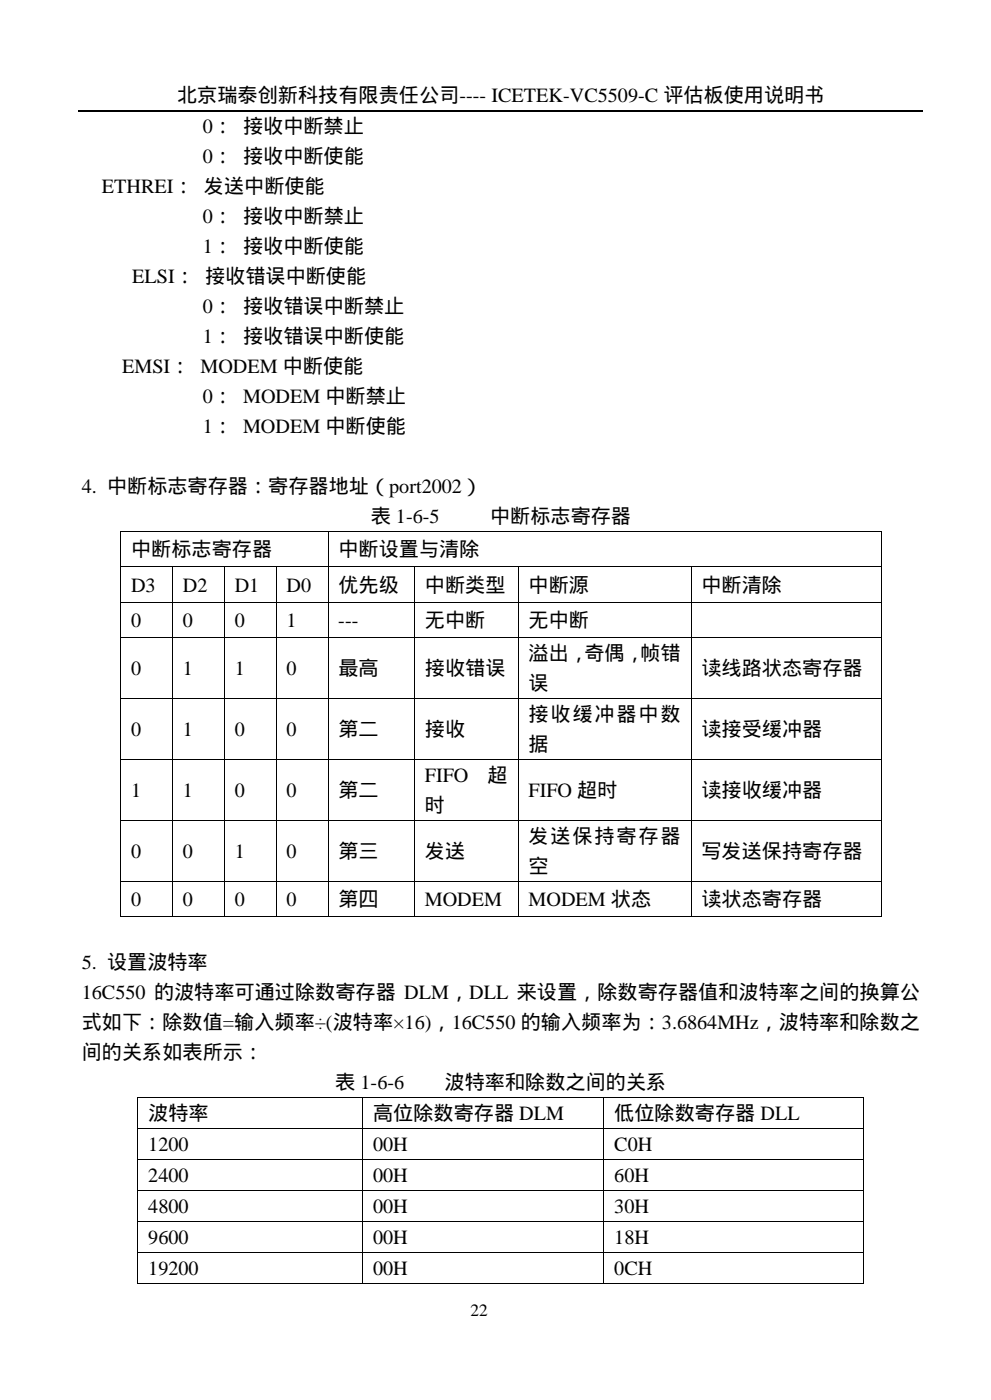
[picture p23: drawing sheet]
<svg xmlns="http://www.w3.org/2000/svg" width="182mm" height="257mm" viewBox="0 0 182 257" stroke-linecap="round" stroke-linejoin="round" font-family="sans-serif">
<defs><g id="words">
<g font-size="3.7">
<text x="32.5" y="18.8">北京瑞泰创新科技有限责任公司---- ICETEK-VC5509-C 评估板使用说明书</text>
<text x="37.2" y="24.5">0： 接收中断禁止</text>
<text x="37.2" y="30">0： 接收中断使能</text>
<text x="18.7" y="35.5">ETHREI： 发送中断使能</text>
<text x="37.2" y="41">0： 接收中断禁止</text>
<text x="37.2" y="46.5">1： 接收中断使能</text>
<text x="24.3" y="52">ELSI： 接收错误中断使能</text>
<text x="37.2" y="57.5">0： 接收错误中断禁止</text>
<text x="37.2" y="63">1： 接收错误中断使能</text>
<text x="22.4" y="68.5">EMSI： MODEM 中断使能</text>
<text x="37.2" y="74">0： MODEM 中断禁止</text>
<text x="37.2" y="79.5">1： MODEM 中断使能</text>
<text x="15" y="90.5">4. 中断标志寄存器：寄存器地址（port2002）</text>
<text x="68.1" y="96">表 1-6-5</text>
<text x="90" y="96">中断标志寄存器</text>
<text x="24.1" y="102.1">中断标志寄存器</text>
<text x="62.2" y="102.1">中断设置与清除</text>
<text x="24.1" y="108.7">D3</text>
<text x="33.6" y="108.7">D2</text>
<text x="43.1" y="108.7">D1</text>
<text x="52.6" y="108.7">D0</text>
<text x="62.2" y="108.7">优先级</text>
<text x="78" y="108.7">中断类型</text>
<text x="97.1" y="108.7">中断源</text>
<text x="128.8" y="108.7">中断清除</text>
<text x="24.1" y="115.2">0</text>
<text x="33.6" y="115.2">0</text>
<text x="43.1" y="115.2">0</text>
<text x="52.6" y="115.2">1</text>
<text x="62.1" y="115.2">---</text>
<text x="78" y="115.2">无中断</text>
<text x="97.1" y="115.2">无中断</text>
<text x="24.1" y="124">0</text>
<text x="33.6" y="124">1</text>
<text x="43.1" y="124">1</text>
<text x="52.6" y="124">0</text>
<text x="62.2" y="124">最高</text>
<text x="78" y="124">接收错误</text>
<text x="97.1" y="121.3">溢出，奇偶，帧错</text>
<text x="128.8" y="124">读线路状态寄存器</text>
<text x="97.1" y="126.8">误</text>
<text x="24.1" y="135.2">0</text>
<text x="33.6" y="135.2">1</text>
<text x="43.1" y="135.2">0</text>
<text x="52.6" y="135.2">0</text>
<text x="62.2" y="135.2">第二</text>
<text x="78" y="135.2">接收</text>
<text x="97.1" y="132.5">接收缓冲器中数</text>
<text x="97.1" y="138">据</text>
<text x="128.8" y="135.2">读接受缓冲器</text>
<text x="78" y="143.7">FIFO</text>
<text x="89.6" y="143.7">超</text>
<text x="24.1" y="146.4">1</text>
<text x="33.6" y="146.4">1</text>
<text x="43.1" y="146.4">0</text>
<text x="52.6" y="146.4">0</text>
<text x="62.2" y="146.4">第二</text>
<text x="78" y="149.2">时</text>
<text x="97.1" y="146.4">FIFO 超时</text>
<text x="128.8" y="146.4">读接收缓冲器</text>
<text x="97.1" y="154.8">发送保持寄存器</text>
<text x="24.1" y="157.6">0</text>
<text x="33.6" y="157.6">0</text>
<text x="43.1" y="157.6">1</text>
<text x="52.6" y="157.6">0</text>
<text x="62.2" y="157.6">第三</text>
<text x="78" y="157.6">发送</text>
<text x="97.1" y="160.3">空</text>
<text x="128.8" y="157.6">写发送保持寄存器</text>
<text x="24.1" y="166.5">0</text>
<text x="33.6" y="166.5">0</text>
<text x="43.1" y="166.5">0</text>
<text x="52.6" y="166.5">0</text>
<text x="62.2" y="166.5">第四</text>
<text x="78" y="166.5">MODEM</text>
<text x="97.1" y="166.5">MODEM 状态</text>
<text x="128.8" y="166.5">读状态寄存器</text>
<text x="15" y="178.1">5. 设置波特率</text>
<text x="15" y="183.6">16C550 的波特率可通过除数寄存器 DLM，DLL 来设置，除数寄存器值和波特率之间的换算公</text>
<text x="15" y="189.1">式如下：除数值=输入频率÷(波特率×16)，16C550 的输入频率为：3.6864MHz，波特率和除数之</text>
<text x="15" y="194.6">间的关系如表所示：</text>
<text x="61.6" y="200.1">表 1-6-6</text>
<text x="81.7" y="200.1">波特率和除数之间的关系</text>
<text x="27.2" y="205.7">波特率</text>
<text x="68.5" y="205.7">高位除数寄存器 DLM</text>
<text x="112.8" y="205.7">低位除数寄存器 DLL</text>
<text x="27.2" y="211.4">1200</text>
<text x="68.5" y="211.4">00H</text>
<text x="112.8" y="211.4">C0H</text>
<text x="27.2" y="217.1">2400</text>
<text x="68.5" y="217.1">00H</text>
<text x="112.8" y="217.1">60H</text>
<text x="27.2" y="222.8">4800</text>
<text x="68.5" y="222.8">00H</text>
<text x="112.8" y="222.8">30H</text>
<text x="27.2" y="228.5">9600</text>
<text x="68.5" y="228.5">00H</text>
<text x="112.8" y="228.5">18H</text>
<text x="27.2" y="234.1">19200</text>
<text x="68.5" y="234.1">00H</text>
<text x="112.8" y="234.1">0CH</text>
</g>
<text font-size="3.2" x="86.4" y="241.8">22</text>
</g></defs>
<path d="M14.5 20.3h155" fill="none" stroke="#000" stroke-width=".25"/>
<g fill="#000">
<path d="M22.1 97.5h.1v.1h-.1zM161.8 97.5h.1v.1h-.1zM161.8 104h.1v.2h-.1zM161.8 110.5h.1v.2h-.1zM161.8 117.1h.1v.1h-.1zM161.8 128.2h.1v.2h-.1zM161.8 139.4h.1v.2h-.1zM161.8 150.6h.1v.2h-.1zM161.8 161.8h.1v.2h-.1zM161.8 168.3h.1v.2h-.1zM25.3 201.5h.1v.2h-.1zM158.6 201.5h.2v.2h-.2z"/>
<path d="M158.6 235.6h.2v.2h-.2z"/>
</g>
<g fill="none" stroke="#000" stroke-width=".18">
<path d="M22.1 97.6h139.8M22.2 97.6v6.4M60.3 97.6v6.4M161.9 97.6v6.4M22.1 104.1h139.7M22.1 110.6h139.7M22.1 117.1h139.7M22.2 104.2v6.3M22.2 110.7v6.4M22.2 117.2v11M31.7 104.2v6.3M31.7 110.7v6.4"/>
<path d="M31.7 117.2v11M41.2 104.2v6.3M41.2 110.7v6.4M41.2 117.2v11M50.7 104.2v6.3M50.7 110.7v6.4M50.7 117.2v11M60.3 104.2v6.3M60.3 110.7v6.4M60.3 117.2v11M76.1 104.2v6.3M76.1 110.7v6.4"/>
<path d="M76.1 117.2v11M95.2 104.2v6.3M95.2 110.7v6.4M95.2 117.2v11M126.9 104.2v6.3M126.9 110.7v6.4M126.9 117.2v11M161.9 104.2v6.3M161.9 110.7v6.4M161.9 117.2v11M22.1 128.3h139.7M22.1 139.5h139.7"/>
<path d="M22.2 128.4v11M22.2 139.6v11M31.7 128.4v11M31.7 139.6v11M41.2 128.4v11M41.2 139.6v11M50.7 128.4v11M50.7 139.6v11M60.3 128.4v11M60.3 139.6v11M76.1 128.4v11M76.1 139.6v11"/>
<path d="M95.2 128.4v11M95.2 139.6v11M126.9 128.4v11M126.9 139.6v11M161.9 128.4v11M161.9 139.6v11M22.1 150.7h139.7M22.2 150.8v11M31.7 150.8v11M41.2 150.8v11M50.7 150.8v11M60.3 150.8v11"/>
<path d="M76.1 150.8v11M95.2 150.8v11M126.9 150.8v11M161.9 150.8v11M22.1 161.9h139.7M22.1 168.4h9.5M22.2 162v6.5M31.7 162v6.5M31.8 168.4h9.3M41.2 162v6.5M41.3 168.4h9.4M50.7 162v6.5"/>
<path d="M50.8 168.4h9.4M60.3 162v6.5M60.3 168.4h15.8M76.1 162v6.5M76.2 168.4h18.9M95.2 162v6.5M95.3 168.4h31.6M126.9 162v6.5M127 168.4h34.8M161.9 162v6.5M25.3 201.6h133.5M25.3 207.3h133.5"/>
<path d="M25.3 213h133.5M25.3 218.6h133.5M25.3 201.7v5.5M25.3 207.4v5.5M25.3 213v5.5M25.3 218.7v5.5M66.6 201.7v5.5M66.6 207.4v5.5M66.6 213v5.5M66.6 218.7v5.5M110.9 201.7v5.5M110.9 207.4v5.5"/>
<path d="M110.9 213v5.5M110.9 218.7v5.5M158.7 201.7v5.5M158.7 207.4v5.5M158.7 213v5.5M158.7 218.7v5.5M25.3 224.3h133.5M25.3 230h133.5M25.3 235.7h41.2M25.3 224.4v5.5M25.3 230.1v5.7M66.6 224.4v5.5"/>
<path d="M66.6 230.1v5.7M66.7 235.7h44.1M110.9 224.4v5.5M110.9 230.1v5.7M111 235.7h47.6M158.7 224.4v5.5M158.7 230.1v5.7"/>
</g>
<use href="#words"/>
</svg>
